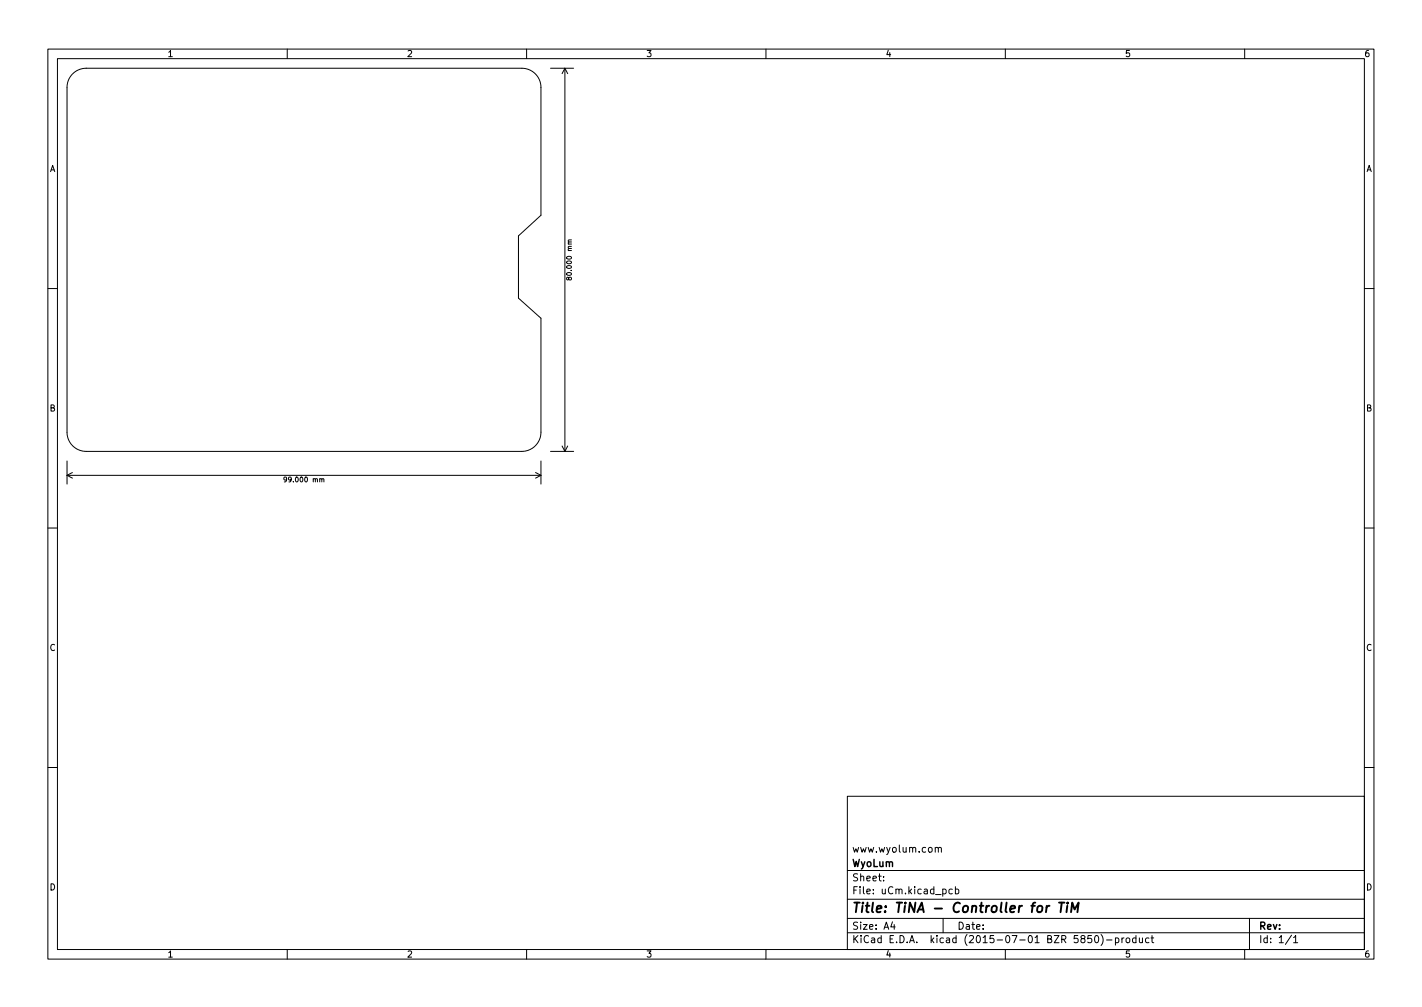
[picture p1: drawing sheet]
<svg xmlns="http://www.w3.org/2000/svg" width="297mm" height="210mm" viewBox="0 0 297 210" stroke-linecap="round" stroke-linejoin="round" font-family="sans-serif">
<defs><g id="words">
<text font-size="2.8" x="178" y="190.6">Title: TiNA - Controller for TiM</text>
<g font-size="2.1">
<text x="178" y="178">www.wyolum.com</text>
<text x="178" y="184">Sheet:</text>
<text x="178" y="181">WyoLum</text>
<text x="178" y="186.7">File: uCm.kicad_pcb</text>
<text x="178" y="196.9">KiCad E.D.A. kicad (2015-07-01 BZR 5850)-product</text>
<text x="178" y="194.1">Size: A4</text>
<text x="200" y="194.1">Date:</text>
<text x="263" y="194.1">Rev:</text>
<text x="263" y="196.9">Id: 1/1</text>
</g>
<g font-size="1.8">
<text x="35" y="11.9">1</text>
<text x="85" y="11.9">2</text>
<text x="135" y="11.9">3</text>
<text x="185" y="11.9">4</text>
<text x="235" y="11.9">5</text>
<text x="285" y="11.9">6</text>
<text x="10.3" y="35.9">A</text>
<text x="285.3" y="35.9">A</text>
<text x="10.3" y="85.9">B</text>
<text x="285.3" y="85.9">B</text>
<text x="10.3" y="135.9">C</text>
<text x="285.3" y="135.9">C</text>
<text x="10.3" y="185.9">D</text>
<text x="285.3" y="185.9">D</text>
<text x="35" y="199.9">1</text>
<text x="85" y="199.9">2</text>
<text x="135" y="199.9">3</text>
<text x="185" y="199.9">4</text>
<text x="235" y="199.9">5</text>
<text x="285" y="199.9">6</text>
</g>
<g font-size="1.4">
<text x="119.4" y="57.9" transform="rotate(-90 119.4 57.9)">80.000 mm</text>
<text x="59.9" y="100.7">99.000 mm</text>
</g>
</g></defs>
<g fill="none" stroke="#000" stroke-width=".21">
<path d="M10 10.2h277v190.1h-277zM12 12.2h273v186.1h-273zM15.2 15.4a4 4 0 0 1 2.8-1.2h91a4 4 0 0 1 4 4v26.7l-4.7 4.3v13l4.7 4.2v23.8a4 4 0 0 1-4 4h-91a4 4 0 0 1-4-4v-72a4 4 0 0 1 1.2-2.8zM60 10.2v2M110 10.2v2M115 14.2h4.8M118 14.2v80M118 14.2l.6 1.2M118 14.2l-.6 1.2M160 10.2v2M210 10.2v2M260 10.2v2"/>
<path d="M118.8 58.1l.2-.2 .4 .2-.1 .3-.3 .1-.3-.6-.3 .1 .1 .4 .3-.1M119.4 50.1h-.7v.3l.1 .1M10 60.2h2M285 60.2h2M14 99.2h99M14 96.2v4.9M14 99.2l1.1 .6M15.1 98.7l-1.1 .5M111.9 98.7l1.1 .5M113 96.2v4.9M113 99.2l-1.1 .6M115 94.2h4.8"/>
<path d="M117.4 93.1l.6 1.1M118.6 93.1l-.6 1.1M10 110.2h2M59.9 100l-.2 .2h-.3l-.1-.5 .4-.1 .2 .2-.1 .6-.4 .2M67.2 100.1l.2-.2 .2 .1 .1 .6M285 110.2h2M10 160.2h2M177 166.3h108v32h-108zM195.4 177.1l.2-.2 .3 .1 .1 .9M195.4 176.9v1M196 177.1l.2-.2 .4 .1v.9M285 160.2h2"/>
<path d="M60 198.3v2M110 198.3v2M160 198.3v2M177 194.8h108M177 191.8h108M177 187.8h108M177 181.8h108M184.6 183.8v.1M184.6 183v.1M186.4 192.5l-.3 1h.9M186.8 193v1M196.9 185.7l.5-.1 .2 .3-.1 .7h-.6"/>
<path d="M197 191.8v3M198.9 185.7l-.4-.1-.3 .3 .2 .7h.5M199.6 185.7l.4-.1 .3 .3-.2 .7h-.5M199.6 185.1v1.5M210 198.3v2M228 195.3h-.7l-.1 .7 .2-.1 .5 .1 .2 .2-.1 .5-.2 .1-.6-.1M228.9 195.4l.1-.1a.8 .8 0 0 1 .5 .8 .8 .8 0 0 1-.5 .7 1 1 0 0 1-.1-1.4zM230 195.1a1.72 1.72 0 0 1 0 2.3M231.1 196.3h1.2M233 195.9l.4-.1 .3 .3-.1 .7h-.6M233 195.8v1.5M234.4 195.8v1"/>
<path d="M234.8 195.8l-.4 .3M235.3 196l.2-.2 .4 .2 .1 .5-.1 .3h-.4l-.2-.1zM237.3 195.9l-.4-.1-.3 .3 .1 .7h.6M237.3 195.3v1.5M238 195.8l.1 1h.3l.2-.1M238.6 195.8v1M240 195.9l-.4-.1-.3 .3 .1 .7h.6M240.4 195.8h.6M240.6 195.3v1.3l.4 .2M260 198.3v2M261 191.8v6.5M269.8 195.3l-1.3 1.9"/>
<path d="M270.2 195.8l.4-.5v1.5M270.2 196.8h.9"/>
</g>
<path d="M219.2 189.1l-.4 .1-.2 .3M221.2 188.5h1.2M221.8 188.5l-.3 2M222.9 189.1l-.1 1.4M223 188.5v.2M223.7 190.5l.3-2 .5 1.4 .8-1.4-.2 2" fill="none" stroke="#000" stroke-width=".4"/>
<use href="#words"/>
</svg>
